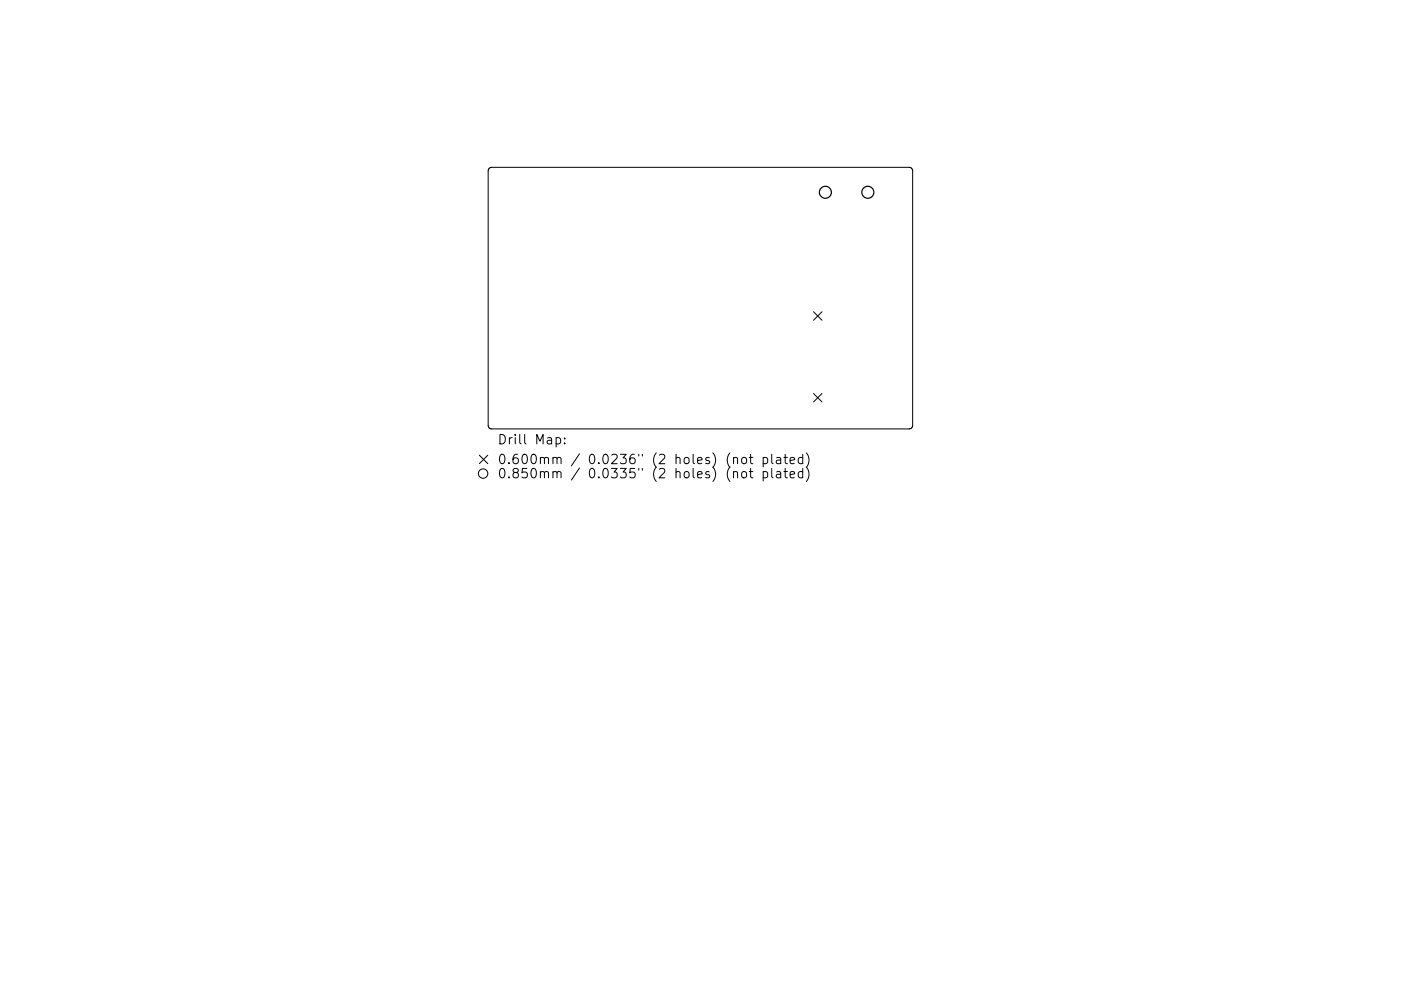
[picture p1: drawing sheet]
<svg xmlns="http://www.w3.org/2000/svg" width="297mm" height="210mm" viewBox="0 0 297 210" stroke-linecap="round" stroke-linejoin="round" font-family="sans-serif">
<defs><g id="words">
<g font-size="2.8">
<text x="105.4" y="94.3">Drill Map:</text>
<text x="105.4" y="98.5">0.600mm / 0.0236&quot; (2 holes) (not plated)</text>
<text x="105.4" y="101.5">0.850mm / 0.0335&quot; (2 holes) (not plated)</text>
</g>
</g></defs>
<g fill="none" stroke="#000" stroke-width=".21">
<path d="M103.7 35.7l.6-.2h88.5a.75 .75 0 0 1 .7 .8v54a.75 .75 0 0 1-.7 .7h-88.5a.75 .75 0 0 1-.8-.7v-54zM172.5 66.1l1.8 1.8M174.3 66.1l-1.8 1.8M101.6 96.6l1.8 1.8M103.4 96.6l-1.8 1.8M117.9 92.9l.6-.1 .4 .4v.6l-.2 .3h-.8M119.7 94v.2M119.7 92.9v.2M155.5 97.2a.5 .5 0 0 1 .9 .1v1.1M157.3 97.2a.54 .54 0 0 1 .6-.2 .54 .54 0 0 1 .4 .4l-.1 .8a.54 .54 0 0 1-.5 .2 .54 .54 0 0 1-.5-.4zM158.9 97h.7M159.1 96.4v1.7l.1 .2 .4 .1"/>
<path d="M159.1 99.4v1.7l.1 .2 .4 .1M161.8 97.1l.6-.1 .4 .4v.6l-.2 .3h-.8M161.8 97v2M163.6 96.4v1.7l.3 .3M163.6 99.4v1.7l.3 .3M164.7 97.1h.7l.1 1.3M165.5 97.5l-.6 .1a.39 .39 0 0 0-.3 .4 .39 .39 0 0 0 .3 .4l.6-.1M166.2 97h.8M166.5 96.4v1.7l.1 .2 .4 .1M166.5 99.4v1.7l.1 .2 .4 .1M167.5 97.7l1-.2-.1-.4-.6-.1-.3 .3 .1 1h.8M170.2 97.1l-.6-.1-.4 .4v.6l.2 .3h.8"/>
<path d="M170.2 96.4v2M170.2 99.4v2M171 96.1a2.29 2.29 0 0 1 0 3 2.22 2.22 0 0 1 0 3M172.5 83.5l1.8 1.8M174.3 83.5l-1.8 1.8M155.5 100.2a.5 .5 0 0 1 .9 .1v1.1M157.3 100.2a.54 .54 0 0 1 .6-.2 .54 .54 0 0 1 .4 .4l-.1 .8a.54 .54 0 0 1-.5 .2 .54 .54 0 0 1-.5-.4zM158.9 100h.7M161.8 100.1l.6-.1 .4 .4v.6l-.2 .3h-.8M161.8 100v2M164.7 100.1h.7l.1 1.3M165.5 100.5l-.6 .1a.39 .39 0 0 0-.3 .4 .39 .39 0 0 0 .3 .4l.6-.1"/>
<path d="M166.2 100h.8M167.5 100.7l1-.2-.1-.4-.6-.1-.3 .3 .1 1h.8M170.2 100.1l-.6-.1-.4 .4v.6l.2 .3h.8"/>
<circle cx="102.4" cy="100.5" r="1"/>
</g>
<g fill="none" stroke="#000" stroke-width=".25">
<circle cx="175" cy="40.8" r="1.27"/>
<circle cx="184" cy="40.8" r="1.27"/>
</g>
<use href="#words"/>
</svg>
